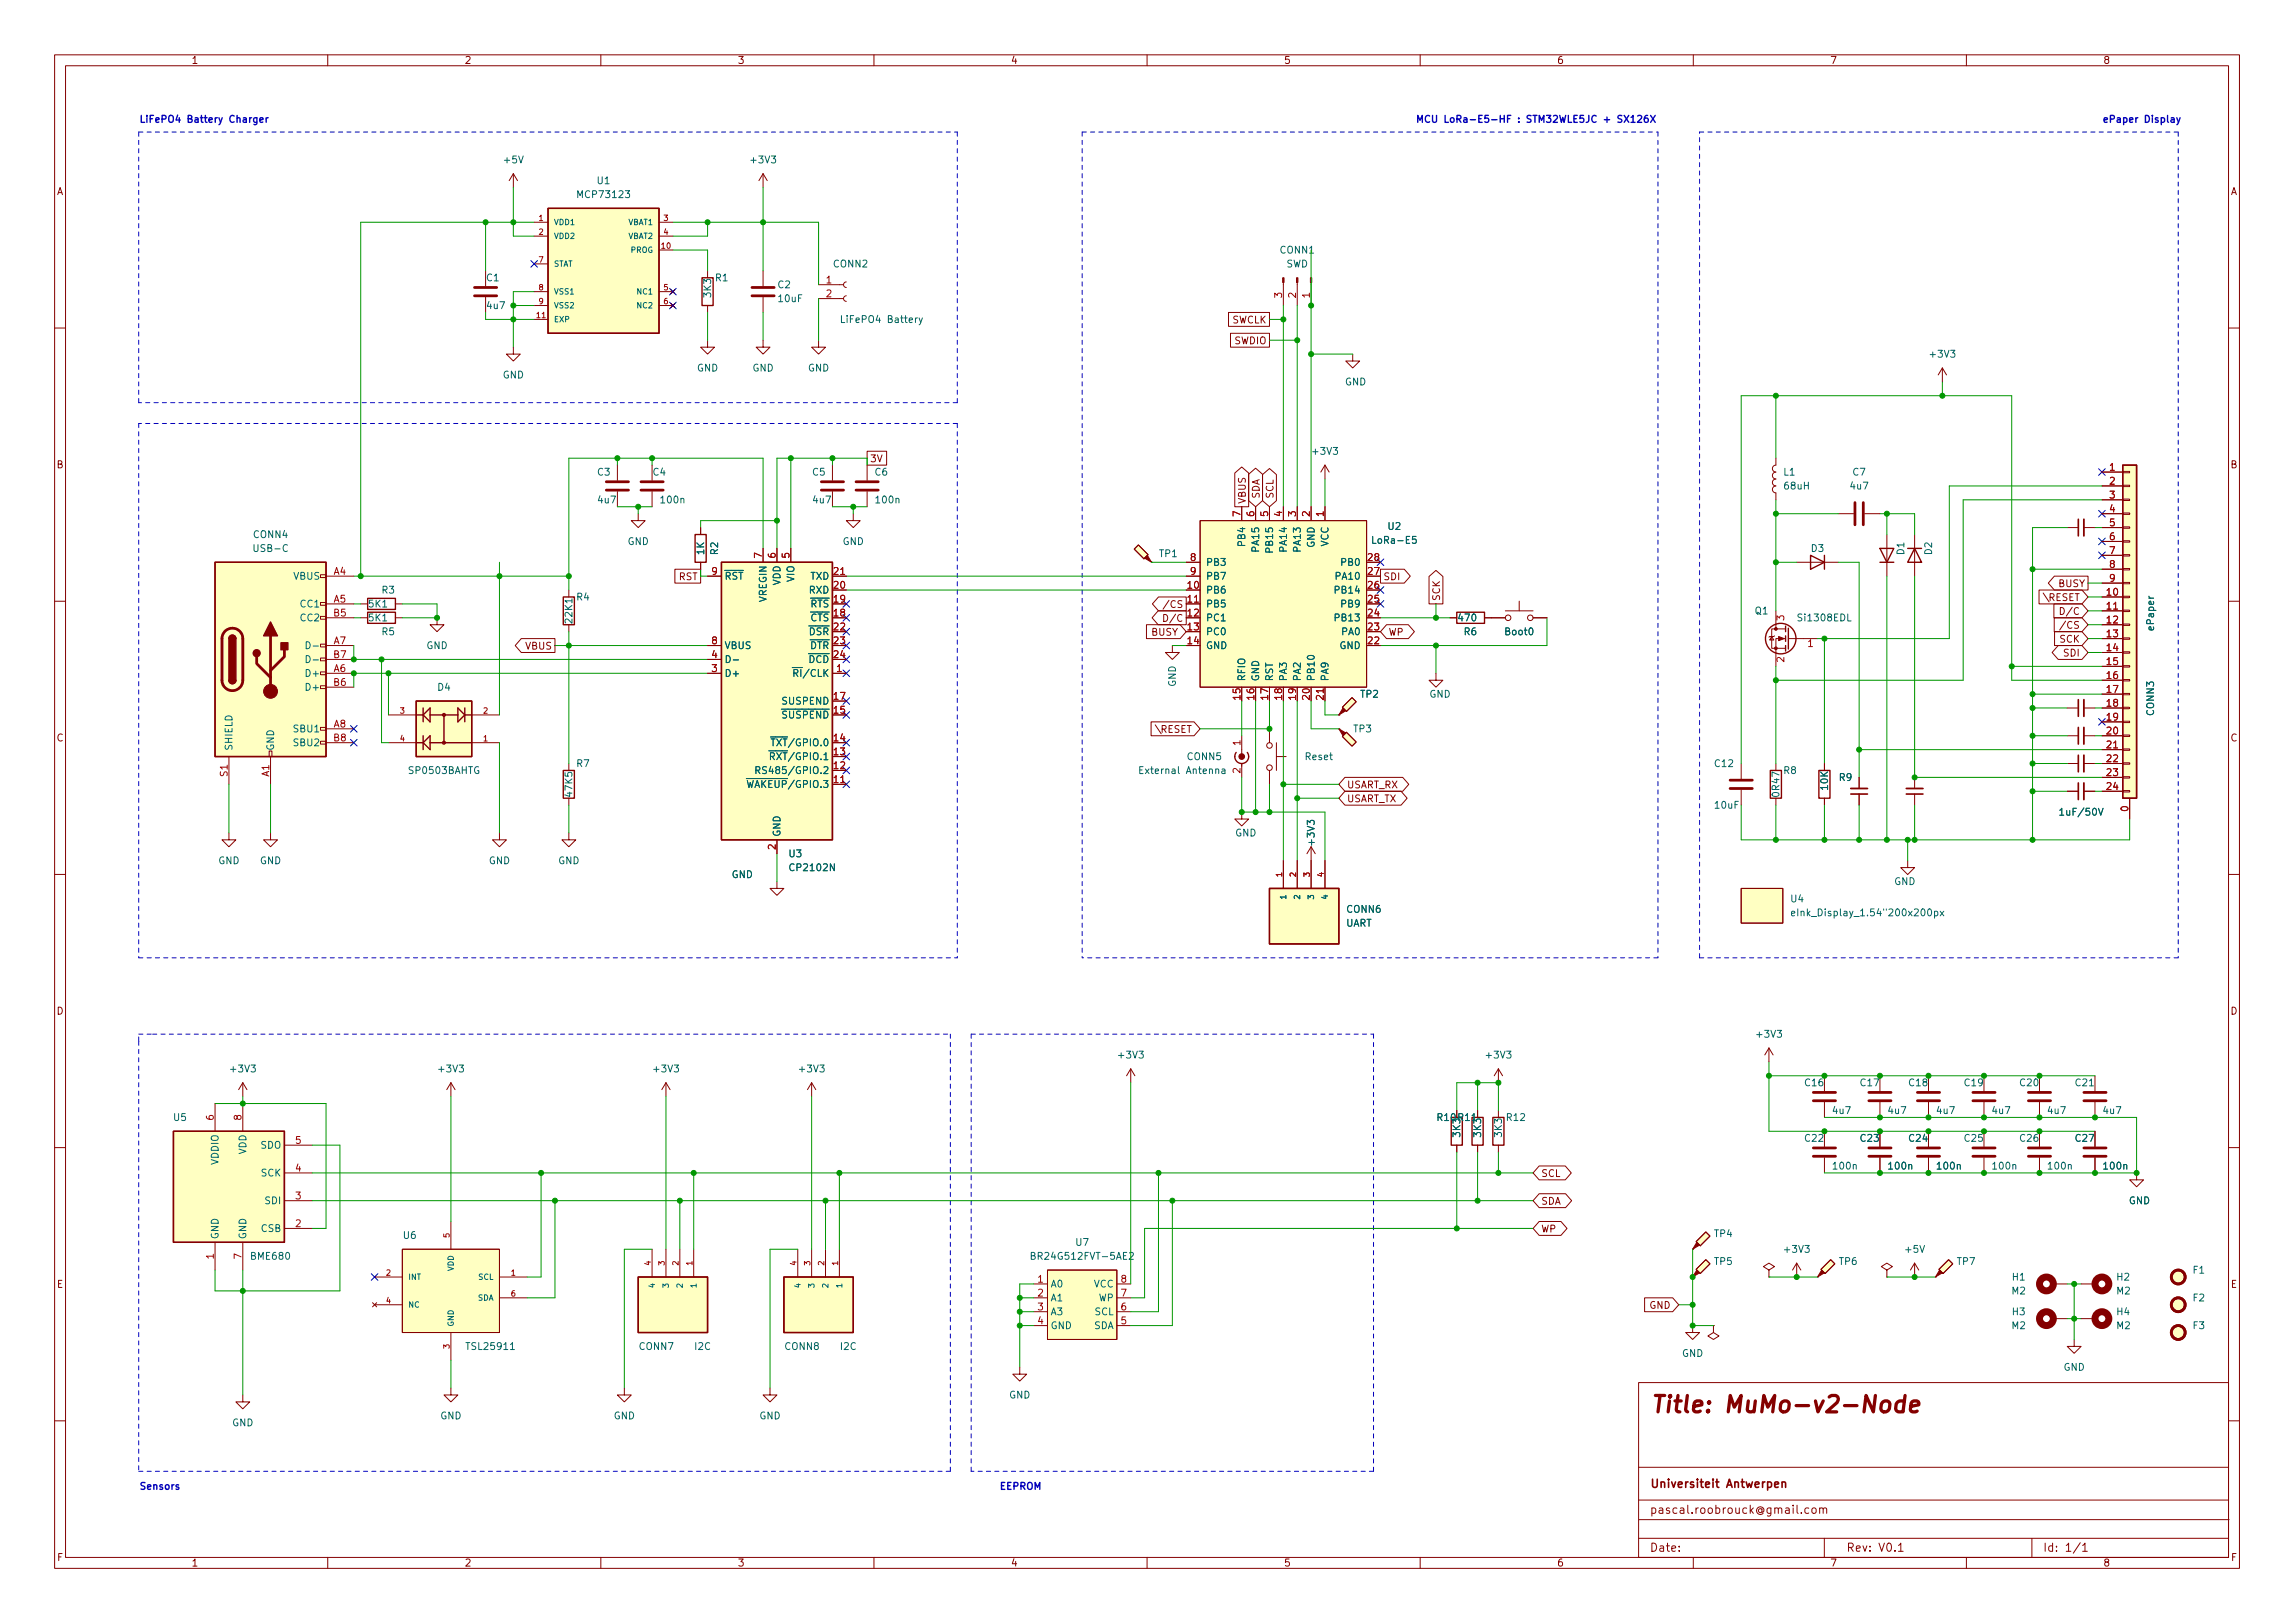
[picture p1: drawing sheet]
<svg xmlns="http://www.w3.org/2000/svg" width="420mm" height="297mm" viewBox="0 0 420 297" stroke-linecap="round" stroke-linejoin="round" font-family="sans-serif">
<defs><g id="words">
<text font-size="4.2" fill="#840000" x="302" y="258.5">Title: MuMo-v2-Node</text>
<g font-size="2.1" fill="#840000">
<text x="302" y="272.3">Universiteit Antwerpen</text>
<text x="302" y="277">pascal.roobrouck@gmail.com</text>
<text x="302" y="284">Date:</text>
<text x="338" y="284">Rev: V0.1</text>
<text x="374" y="284">Id: 1/1</text>
</g>
<g font-size="1.8" fill="#840000">
<text x="35" y="11.7">1</text>
<text x="85" y="11.7">2</text>
<text x="135" y="11.7">3</text>
<text x="185" y="11.7">4</text>
<text x="235" y="11.7">5</text>
<text x="285" y="11.7">6</text>
<text x="335" y="11.7">7</text>
<text x="385" y="11.7">8</text>
<text x="10.3" y="35.7">A</text>
<text x="408.3" y="35.7">A</text>
<text x="225.4" y="59.2">SWCLK</text>
<text x="225.9" y="63">SWDIO</text>
<text x="10.3" y="85.7">B</text>
<text x="408.3" y="85.7">B</text>
<text x="228.1" y="92.3" transform="rotate(-90 228.1 92.3)">VBUS</text>
<text x="230.6" y="91.3" transform="rotate(-90 230.6 91.3)">SDA</text>
<text x="233.1" y="91.3" transform="rotate(-90 233.1 91.3)">SCL</text>
<text x="124.3" y="106.2">RST</text>
<text x="253.2" y="106.2">SDI</text>
<text x="376.9" y="107.4">BUSY</text>
<text x="213.6" y="113.8">D/C</text>
<text x="213.7" y="111.3">/CS</text>
<text x="263.6" y="110.1" transform="rotate(-90 263.6 110.1)">SCK</text>
<text x="374.5" y="110">\RESET</text>
<text x="377.8" y="112.5">D/C</text>
<text x="96.2" y="118.9">VBUS</text>
<text x="210.8" y="116.3">BUSY</text>
<text x="254.2" y="116.3">WP</text>
<text x="377.1" y="117.6">SCK</text>
<text x="377.9" y="115.1">/CS</text>
<text x="377.9" y="120.1">SDI</text>
<text x="10.3" y="135.7">C</text>
<text x="211.9" y="134.1">\RESET</text>
<text x="408.3" y="135.7">C</text>
<text x="246.5" y="146.8">USART_TX</text>
<text x="246.5" y="144.3">USART_RX</text>
<text x="10.3" y="185.7">D</text>
<text x="408.3" y="185.7">D</text>
<text x="282.1" y="215.4">SCL</text>
<text x="282.1" y="220.5">SDA</text>
<text x="282.1" y="225.6">WP</text>
<text x="10.4" y="235.7">E</text>
<text x="302" y="239.5">GND</text>
<text x="408.4" y="235.7">E</text>
<text x="10.4" y="285.7">F</text>
<text x="35" y="286.7">1</text>
<text x="85" y="286.7">2</text>
<text x="135" y="286.7">3</text>
<text x="185" y="286.7">4</text>
<text x="235" y="286.7">5</text>
<text x="285" y="286.7">6</text>
<text x="335" y="286.7">7</text>
<text x="385" y="286.7">8</text>
<text x="408.4" y="285.7">F</text>
</g>
<g font-size="1.8" fill="#0000c2">
<text x="25.4" y="22.5">LiFePO4 Battery Charger</text>
<text x="259.1" y="22.5">MCU LoRa-E5-HF : STM32WLE5JC + SX126X</text>
<text x="384.8" y="22.5">ePaper Display</text>
<text x="25.4" y="272.6">Sensors</text>
<text x="182.9" y="272.6">EEPROM</text>
</g>
<g font-size="1.8" fill="#006464">
<text x="92.4" y="29.9">+5V</text>
<text x="137.6" y="29.9">+3V3</text>
<text x="109.4" y="33.7">U1</text>
<text x="106.1" y="36.2">MCP73123</text>
<text x="234.4" y="46.4">CONN1</text>
<text x="89.1" y="51.5">C1</text>
<text x="131" y="51.5">R1</text>
<text x="142.4" y="52.7">C2</text>
<text x="152.6" y="48.9">CONN2</text>
<text x="235.4" y="48.9">SWD</text>
<text x="89.2" y="56.6">4u7</text>
<text x="130.2" y="54.3" transform="rotate(-90 130.2 54.3)">3K3</text>
<text x="142.6" y="55.3">10uF</text>
<text x="154.5" y="59.1">LiFePO4 Battery</text>
<text x="353.5" y="65.4">+3V3</text>
<text x="92" y="69.3">GND</text>
<text x="127.6" y="68">GND</text>
<text x="137.7" y="68">GND</text>
<text x="147.9" y="68">GND</text>
<text x="246.2" y="70.5">GND</text>
<text x="240.5" y="83.2">+3V3</text>
<text x="109.4" y="87">C3</text>
<text x="119.6" y="87">C4</text>
<text x="148.8" y="87">C5</text>
<text x="160.2" y="87">C6</text>
<text x="326.6" y="87">L1</text>
<text x="326.8" y="89.6">68uH</text>
<text x="338.8" y="89.6">4u7</text>
<text x="339.2" y="87">C7</text>
<text x="109.6" y="92.1">4u7</text>
<text x="121.1" y="92.1">100n</text>
<text x="148.9" y="92.1">4u7</text>
<text x="160.5" y="92.1">100n</text>
<text x="46.4" y="98.5">CONN4</text>
<text x="46.7" y="101">USB-C</text>
<text x="114.9" y="99.7">GND</text>
<text x="128.9" y="101.5" transform="rotate(-90 128.9 101.5)">1K</text>
<text x="131.4" y="101.5" transform="rotate(-90 131.4 101.5)">R2</text>
<text x="154.2" y="99.7">GND</text>
<text x="212.3" y="102">TP1</text>
<text x="228" y="99.7" transform="rotate(-90 228 99.7)">PB4</text>
<text x="230.5" y="100.7" transform="rotate(-90 230.5 100.7)">PA15</text>
<text x="233" y="100.7" transform="rotate(-90 233 100.7)">PB15</text>
<text x="235.6" y="100.7" transform="rotate(-90 235.6 100.7)">PA14</text>
<text x="238.1" y="100.7" transform="rotate(-90 238.1 100.7)">PA13</text>
<text x="240.7" y="100.2" transform="rotate(-90 240.7 100.2)">GND</text>
<text x="243.2" y="100" transform="rotate(-90 243.2 100)">VCC</text>
<text x="251.7" y="99.5">LoRa-E5</text>
<text x="254.1" y="97">U2</text>
<text x="331.6" y="101">D3</text>
<text x="348.6" y="101.5" transform="rotate(-90 348.6 101.5)">D1</text>
<text x="353.7" y="101.5" transform="rotate(-90 353.7 101.5)">D2</text>
<text x="53.8" y="106.1">VBUS</text>
<text x="132.6" y="106.1">~{RST}</text>
<text x="142.9" y="107.1" transform="rotate(-90 142.9 107.1)">VDD</text>
<text x="145.4" y="106.5" transform="rotate(-90 145.4 106.5)">VIO</text>
<text x="148.4" y="106.1">TXD</text>
<text x="220.7" y="103.5">PB3</text>
<text x="220.7" y="106.1">PB7</text>
<text x="244.8" y="106.1">PA10</text>
<text x="245.7" y="103.5">PB0</text>
<text x="55.1" y="111.2">CC1</text>
<text x="55.1" y="113.7">CC2</text>
<text x="67.6" y="111.2">5K1</text>
<text x="67.6" y="113.7">5K1</text>
<text x="69.9" y="108.6">R3</text>
<text x="104.8" y="113.9" transform="rotate(-90 104.8 113.9)">22K1</text>
<text x="105.6" y="109.9">R4</text>
<text x="140.3" y="110.2" transform="rotate(-90 140.3 110.2)">VREGIN</text>
<text x="147" y="113.7">~{CTS}</text>
<text x="147" y="111.2">~{RTS}</text>
<text x="148.2" y="108.6">RXD</text>
<text x="220.7" y="108.6">PB6</text>
<text x="220.7" y="111.2">PB5</text>
<text x="220.7" y="113.7">PC1</text>
<text x="243.4" y="113.7">PB13~{}</text>
<text x="244.8" y="108.6">PB14</text>
<text x="245.7" y="111.2">PB9</text>
<text x="267.1" y="113.7">470</text>
<text x="321.3" y="112.4">Q1</text>
<text x="329.4" y="113.7">Si1308EDL</text>
<text x="69.9" y="116.2">R5</text>
<text x="78" y="118.8">GND</text>
<text x="132.6" y="118.8">VBUS</text>
<text x="146.8" y="116.2">~{DSR}</text>
<text x="146.9" y="118.8">~{DTR}</text>
<text x="220.7" y="116.2">PC0</text>
<text x="220.7" y="118.8">GND</text>
<text x="245.2" y="118.8">GND</text>
<text x="245.7" y="116.2">PA0</text>
<text x="268.1" y="116.2">R6</text>
<text x="275.6" y="116.2">Boot0</text>
<text x="394.3" y="115.2" transform="rotate(-90 394.3 115.2)">ePaper</text>
<text x="56.4" y="123.9">D+</text>
<text x="132.6" y="123.9">D+</text>
<text x="132.6" y="121.3">D-</text>
<text x="144.6" y="123.9">~{RI}/CLK</text>
<text x="146.7" y="121.3">~{DCD}</text>
<text x="215.3" y="125.7" transform="rotate(-90 215.3 125.7)">GND</text>
<text x="228" y="124.8" transform="rotate(-90 228 124.8)">RFIO</text>
<text x="230.5" y="124.8" transform="rotate(-90 230.5 124.8)">GND</text>
<text x="233" y="124.8" transform="rotate(-90 233 124.8)">RST</text>
<text x="235.6" y="124.8" transform="rotate(-90 235.6 124.8)">PA3</text>
<text x="238.1" y="124.8" transform="rotate(-90 238.1 124.8)">PA2</text>
<text x="240.7" y="124.8" transform="rotate(-90 240.7 124.8)">PB10</text>
<text x="243.2" y="124.8" transform="rotate(-90 243.2 124.8)">PA9</text>
<text x="56.4" y="126.4">D+</text>
<text x="80.1" y="126.4">D4</text>
<text x="142" y="131.5">~{SUSPEND}</text>
<text x="143.3" y="128.9">SUSPEND</text>
<text x="249.1" y="127.7">TP2</text>
<text x="261.7" y="127.7">GND</text>
<text x="394.3" y="130.9" transform="rotate(-90 394.3 130.9)">CONN3</text>
<text x="42.5" y="137.5" transform="rotate(-90 42.5 137.5)">SHIELD</text>
<text x="50.2" y="137.5" transform="rotate(-90 50.2 137.5)">GND</text>
<text x="54" y="134">SBU1</text>
<text x="54" y="136.6">SBU2</text>
<text x="140.8" y="136.6">~{TXT}/GPIO.0</text>
<text x="247.8" y="134">TP3</text>
<text x="75" y="141.6">SP0503BAHTG</text>
<text x="105.6" y="140.4">R7</text>
<text x="140.1" y="141.6">RS485/GPIO.2</text>
<text x="140.6" y="139.1">~{RXT}/GPIO.1</text>
<text x="209.2" y="141.6">External Antenna</text>
<text x="217.4" y="139.1">CONN5</text>
<text x="239" y="139.1">Reset</text>
<text x="314" y="140.4">C12</text>
<text x="326.6" y="141.6">R8</text>
<text x="336.7" y="142.9">R9</text>
<text x="104.8" y="145.7" transform="rotate(-90 104.8 145.7)">47K5</text>
<text x="136.3" y="144.2">~{WAKEUP}/GPIO.3</text>
<text x="314" y="148">10uF</text>
<text x="325.8" y="145.7" transform="rotate(-90 325.8 145.7)">0R47</text>
<text x="334.6" y="144.5" transform="rotate(-90 334.6 144.5)">10K</text>
<text x="377.6" y="149.3">1uF/50V</text>
<text x="142.9" y="153.2" transform="rotate(-90 142.9 153.2)">GND</text>
<text x="226.1" y="153.1">GND</text>
<text x="240.7" y="154.5" transform="rotate(-90 240.7 154.5)">+3V3</text>
<text x="39.9" y="158.2">GND</text>
<text x="47.6" y="158.2">GND</text>
<text x="89.5" y="158.2">GND</text>
<text x="102.2" y="158.2">GND</text>
<text x="133.9" y="160.7">GND</text>
<text x="144.5" y="156.9">U3</text>
<text x="144.9" y="159.4">CP2102N</text>
<text x="346.8" y="162">GND</text>
<text x="246.6" y="167">CONN6</text>
<text x="327.9" y="165.1">U4</text>
<text x="329.4" y="167.7">eInk_Display_1.54&quot;200x200px</text>
<text x="246.3" y="169.6">UART</text>
<text x="321.8" y="189.9">+3V3</text>
<text x="42.4" y="196.3">+3V3</text>
<text x="80.5" y="196.3">+3V3</text>
<text x="119.8" y="196.3">+3V3</text>
<text x="146.5" y="196.3">+3V3</text>
<text x="204.9" y="193.7">+3V3</text>
<text x="272.2" y="193.7">+3V3</text>
<text x="330.5" y="198.8">C16</text>
<text x="335.6" y="203.9">4u7</text>
<text x="340.7" y="198.8">C17</text>
<text x="345.8" y="203.9">4u7</text>
<text x="349.6" y="198.8">C18</text>
<text x="354.7" y="203.9">4u7</text>
<text x="359.7" y="198.8">C19</text>
<text x="364.8" y="203.9">4u7</text>
<text x="369.9" y="198.8">C20</text>
<text x="375" y="203.9">4u7</text>
<text x="380" y="198.8">C21</text>
<text x="385.2" y="203.9">4u7</text>
<text x="31.8" y="205.1">U5</text>
<text x="263.2" y="205.1">R10 R11</text>
<text x="267.3" y="208" transform="rotate(-90 267.3 208)">3K3</text>
<text x="271.1" y="208" transform="rotate(-90 271.1 208)">3K3</text>
<text x="275" y="208" transform="rotate(-90 275 208)">3K3</text>
<text x="275.9" y="205.1">R12</text>
<text x="330.5" y="209">C22</text>
<text x="340.7" y="209">C23</text>
<text x="349.6" y="209">C24</text>
<text x="359.7" y="209">C25</text>
<text x="369.9" y="209">C26</text>
<text x="380" y="209">C27</text>
<text x="40" y="213.2" transform="rotate(-90 40 213.2)">VDDIO</text>
<text x="45.1" y="211.3" transform="rotate(-90 45.1 211.3)">VDD</text>
<text x="47.7" y="210.2">SDO</text>
<text x="47.8" y="215.3">SCK</text>
<text x="335.7" y="214">100n</text>
<text x="345.9" y="214">100n</text>
<text x="354.8" y="214">100n</text>
<text x="364.9" y="214">100n</text>
<text x="375.1" y="214">100n</text>
<text x="385.3" y="214">100n</text>
<text x="48.6" y="220.4">SDI</text>
<text x="389.7" y="220.4">GND</text>
<text x="40" y="226.9" transform="rotate(-90 40 226.9)">GND</text>
<text x="45.1" y="226.9" transform="rotate(-90 45.1 226.9)">GND</text>
<text x="47.8" y="225.5">CSB</text>
<text x="73.9" y="226.7">U6</text>
<text x="313.9" y="226.4">TP4</text>
<text x="46.1" y="230.5">BME680</text>
<text x="189.5" y="230.5">BR24G512FVT-5AE2</text>
<text x="197" y="228">U7</text>
<text x="313.9" y="231.5">TP5</text>
<text x="326.8" y="229.3">+3V3</text>
<text x="336.7" y="231.5">TP6</text>
<text x="348.9" y="229.3">+5V</text>
<text x="358.3" y="231.5">TP7</text>
<text x="401.5" y="233.1">F1</text>
<text x="192.3" y="235.6">A0</text>
<text x="192.3" y="238.2">A1</text>
<text x="200.2" y="235.6">VCC</text>
<text x="201.1" y="238.2">WP</text>
<text x="368.3" y="236.9">M2</text>
<text x="368.4" y="234.4">H1</text>
<text x="387.5" y="236.9">M2</text>
<text x="387.6" y="234.4">H2</text>
<text x="401.5" y="238.2">F2</text>
<text x="192.3" y="240.7">A3</text>
<text x="192.3" y="243.2">GND</text>
<text x="200.2" y="243.2">SDA</text>
<text x="200.4" y="240.7">SCL</text>
<text x="368.3" y="243.2">M2</text>
<text x="368.4" y="240.7">H3</text>
<text x="387.5" y="243.2">M2</text>
<text x="387.6" y="240.7">H4</text>
<text x="401.5" y="243.2">F3</text>
<text x="85.7" y="247.1">TSL25911</text>
<text x="117.1" y="247.1">CONN7</text>
<text x="127.2" y="247.1">I2C</text>
<text x="143.7" y="247.1">CONN8</text>
<text x="153.9" y="247.1">I2C</text>
<text x="307.9" y="248.3">GND</text>
<text x="377.8" y="250.9">GND</text>
<text x="184.7" y="255.9">GND</text>
<text x="42.5" y="261">GND</text>
<text x="80.6" y="259.8">GND</text>
<text x="112.3" y="259.8">GND</text>
<text x="139" y="259.8">GND</text>
</g>
<g font-size="1.8" fill="#a90000">
<text x="151.3" y="51.9">1</text>
<text x="151.3" y="54.4">2</text>
<text x="234.7" y="54.5" transform="rotate(-90 234.7 54.5)">3</text>
<text x="237.2" y="54.5" transform="rotate(-90 237.2 54.5)">2</text>
<text x="239.8" y="54.5" transform="rotate(-90 239.8 54.5)">1</text>
<text x="386.2" y="86.1">1</text>
<text x="386.2" y="88.7">2</text>
<text x="227.1" y="94.5" transform="rotate(-90 227.1 94.5)">7</text>
<text x="229.6" y="94.5" transform="rotate(-90 229.6 94.5)">6</text>
<text x="232.2" y="94.5" transform="rotate(-90 232.2 94.5)">5</text>
<text x="234.7" y="94.5" transform="rotate(-90 234.7 94.5)">4</text>
<text x="237.2" y="94.5" transform="rotate(-90 237.2 94.5)">3</text>
<text x="239.8" y="94.5" transform="rotate(-90 239.8 94.5)">2</text>
<text x="242.3" y="94.5" transform="rotate(-90 242.3 94.5)">1</text>
<text x="386.2" y="91.2">3</text>
<text x="386.2" y="93.8">4</text>
<text x="386.2" y="96.3">5</text>
<text x="386.2" y="98.8">6</text>
<text x="386.2" y="101.4">7</text>
<text x="61.1" y="105.2">A4</text>
<text x="130.3" y="105.2">9</text>
<text x="139.4" y="102.1" transform="rotate(-90 139.4 102.1)">7</text>
<text x="142" y="102.1" transform="rotate(-90 142 102.1)">6</text>
<text x="144.5" y="102.1" transform="rotate(-90 144.5 102.1)">5</text>
<text x="152.7" y="107.7">20</text>
<text x="152.7" y="105.2">21</text>
<text x="217.5" y="107.7">10</text>
<text x="217.9" y="102.7">8</text>
<text x="217.9" y="105.2">9</text>
<text x="250.5" y="107.7">26</text>
<text x="250.5" y="105.2">27</text>
<text x="250.5" y="102.7">28</text>
<text x="386.2" y="103.9">8</text>
<text x="386.2" y="106.5">9</text>
<text x="61.1" y="110.3">A5</text>
<text x="61.1" y="112.8">B5</text>
<text x="152.7" y="112.8">18</text>
<text x="152.7" y="110.3">19</text>
<text x="217.5" y="110.3">11</text>
<text x="217.5" y="112.8">12</text>
<text x="250.5" y="112.8">24</text>
<text x="250.5" y="110.3">25</text>
<text x="326.6" y="113.6" transform="rotate(-90 326.6 113.6)">3</text>
<text x="385.7" y="109">10</text>
<text x="385.7" y="111.5">11</text>
<text x="61.1" y="117.9">A7</text>
<text x="130.3" y="117.9">8</text>
<text x="152.7" y="115.4">22</text>
<text x="152.7" y="117.9">23</text>
<text x="217.5" y="115.4">13</text>
<text x="217.5" y="117.9">14</text>
<text x="250.5" y="117.9">22</text>
<text x="250.5" y="115.4">23</text>
<text x="331" y="118.4">1</text>
<text x="385.7" y="114.1">12</text>
<text x="385.7" y="116.6">13</text>
<text x="385.7" y="119.2">14</text>
<text x="61.1" y="123">A6</text>
<text x="61.1" y="125.5">B6</text>
<text x="61.1" y="120.4">B7</text>
<text x="130.3" y="123">3</text>
<text x="130.3" y="120.4">4</text>
<text x="152.7" y="120.4">24</text>
<text x="153.2" y="123">1</text>
<text x="326.6" y="121.2" transform="rotate(-90 326.6 121.2)">2</text>
<text x="385.7" y="121.7">15</text>
<text x="385.7" y="124.2">16</text>
<text x="152.7" y="130.6">15</text>
<text x="152.7" y="128.1">17</text>
<text x="227.1" y="128" transform="rotate(-90 227.1 128)">15</text>
<text x="229.6" y="128" transform="rotate(-90 229.6 128)">16</text>
<text x="232.2" y="128" transform="rotate(-90 232.2 128)">17</text>
<text x="234.7" y="128" transform="rotate(-90 234.7 128)">18</text>
<text x="237.2" y="128" transform="rotate(-90 237.2 128)">19</text>
<text x="239.8" y="128" transform="rotate(-90 239.8 128)">20</text>
<text x="242.3" y="128" transform="rotate(-90 242.3 128)">21</text>
<text x="385.7" y="126.8">17</text>
<text x="385.7" y="129.3">18</text>
<text x="385.7" y="131.9">19</text>
<text x="61.1" y="133.1">A8</text>
<text x="61.1" y="135.7">B8</text>
<text x="152.7" y="135.7">14</text>
<text x="227.1" y="136.4" transform="rotate(-90 227.1 136.4)">1</text>
<text x="385.7" y="134.4">20</text>
<text x="385.7" y="136.9">21</text>
<text x="41.7" y="142.1" transform="rotate(-90 41.7 142.1)">S1</text>
<text x="49.3" y="142.1" transform="rotate(-90 49.3 142.1)">A1</text>
<text x="152.7" y="143.3">11</text>
<text x="152.7" y="140.8">12</text>
<text x="152.7" y="138.2">13</text>
<text x="227.1" y="141.5" transform="rotate(-90 227.1 141.5)">2</text>
<text x="385.7" y="139.5">22</text>
<text x="385.7" y="142">23</text>
<text x="385.7" y="144.6">24</text>
<text x="389.6" y="148.5" transform="rotate(-90 389.6 148.5)">0</text>
<text x="142" y="155.5" transform="rotate(-90 142 155.5)">2</text>
<text x="39.1" y="205" transform="rotate(-90 39.1 205)">6</text>
<text x="44.2" y="205" transform="rotate(-90 44.2 205)">8</text>
<text x="54.1" y="209.3">5</text>
<text x="54.1" y="214.4">4</text>
<text x="54.1" y="219.5">3</text>
<text x="54.1" y="224.6">2</text>
<text x="39.1" y="230.4" transform="rotate(-90 39.1 230.4)">1</text>
<text x="44.2" y="230.4" transform="rotate(-90 44.2 230.4)">7</text>
<text x="190" y="234.7">1</text>
<text x="190" y="237.3">2</text>
<text x="190" y="239.8">3</text>
<text x="205.2" y="239.8">6</text>
<text x="205.2" y="237.3">7</text>
<text x="205.2" y="234.7">8</text>
<text x="190" y="242.4">4</text>
<text x="205.2" y="242.4">5</text>
</g>
<text font-size="1.8" fill="#009600" x="159.2" y="84.6">3V</text>
<g font-size="1.4" fill="#a90000">
<text x="98.7" y="40.4">1</text>
<text x="121.5" y="40.4">3</text>
<text x="98.7" y="43">2</text>
<text x="121.1" y="45.5">10</text>
<text x="121.5" y="43">4</text>
<text x="98.7" y="48">7</text>
<text x="98.7" y="53.1">8</text>
<text x="121.5" y="53.1">5</text>
<text x="98.3" y="58.2">11</text>
<text x="98.7" y="55.7">9</text>
<text x="121.5" y="55.7">6</text>
<text x="73.3" y="130.6">3</text>
<text x="88.5" y="130.6">2</text>
<text x="73.3" y="135.7">4</text>
<text x="88.5" y="135.7">1</text>
<text x="234.7" y="160.5" transform="rotate(-90 234.7 160.5)">1</text>
<text x="237.2" y="160.5" transform="rotate(-90 237.2 160.5)">2</text>
<text x="239.8" y="160.5" transform="rotate(-90 239.8 160.5)">3</text>
<text x="242.3" y="160.5" transform="rotate(-90 242.3 160.5)">4</text>
<text x="82.3" y="226.5" transform="rotate(-90 82.3 226.5)">5</text>
<text x="70.7" y="233.5">2</text>
<text x="93.6" y="233.5">1</text>
<text x="119.1" y="231.6" transform="rotate(-90 119.1 231.6)">4</text>
<text x="121.7" y="231.6" transform="rotate(-90 121.7 231.6)">3</text>
<text x="124.2" y="231.6" transform="rotate(-90 124.2 231.6)">2</text>
<text x="126.7" y="231.6" transform="rotate(-90 126.7 231.6)">1</text>
<text x="145.8" y="231.6" transform="rotate(-90 145.8 231.6)">4</text>
<text x="148.3" y="231.6" transform="rotate(-90 148.3 231.6)">3</text>
<text x="150.9" y="231.6" transform="rotate(-90 150.9 231.6)">2</text>
<text x="153.4" y="231.6" transform="rotate(-90 153.4 231.6)">1</text>
<text x="70.7" y="238.5">4</text>
<text x="93.6" y="237.3">6</text>
<text x="82.3" y="246.8" transform="rotate(-90 82.3 246.8)">3</text>
</g>
<g font-size="1.4" fill="#006464">
<text x="101.3" y="41.2">VDD1</text>
<text x="115" y="41.2">VBAT1</text>
<text x="101.3" y="43.7">VDD2</text>
<text x="115" y="43.7">VBAT2</text>
<text x="115.5" y="46.3">PROG</text>
<text x="101.3" y="48.8">STAT</text>
<text x="101.3" y="53.9">VSS1</text>
<text x="116.8" y="53.9">NC1</text>
<text x="101.3" y="59">EXP</text>
<text x="101.3" y="56.4">VSS2</text>
<text x="116.8" y="56.4">NC2</text>
<text x="235.5" y="164.4" transform="rotate(-90 235.5 164.4)">1</text>
<text x="238" y="164.4" transform="rotate(-90 238 164.4)">2</text>
<text x="240.5" y="164.4" transform="rotate(-90 240.5 164.4)">3</text>
<text x="243.1" y="164.4" transform="rotate(-90 243.1 164.4)">4</text>
<text x="83.1" y="232.6" transform="rotate(-90 83.1 232.6)">VDD</text>
<text x="74.7" y="234.2">INT</text>
<text x="74.7" y="239.3">NC</text>
<text x="87.4" y="238">SDA</text>
<text x="87.6" y="234.2">SCL</text>
<text x="119.9" y="235.5" transform="rotate(-90 119.9 235.5)">4</text>
<text x="122.4" y="235.5" transform="rotate(-90 122.4 235.5)">3</text>
<text x="125" y="235.5" transform="rotate(-90 125 235.5)">2</text>
<text x="127.5" y="235.5" transform="rotate(-90 127.5 235.5)">1</text>
<text x="146.6" y="235.5" transform="rotate(-90 146.6 235.5)">4</text>
<text x="149.1" y="235.5" transform="rotate(-90 149.1 235.5)">3</text>
<text x="151.6" y="235.5" transform="rotate(-90 151.6 235.5)">2</text>
<text x="154.2" y="235.5" transform="rotate(-90 154.2 235.5)">1</text>
<text x="83.1" y="242.9" transform="rotate(-90 83.1 242.9)">GND</text>
</g>
</g></defs>
<g fill="none" stroke="#840000" stroke-width=".18">
<path d="M10 10h400v277h-400zM12 12h396v273h-396zM60 10v2M110 10v2M160 10v2M210 10v2M260 10v2M310 10v2M360 10v2M94 31.8l-.8 1.3M94 31.8v2.5M94 31.8l.7 1.3"/>
<path d="M139.7 31.8v2.5M139.7 31.8l-.8 1.3M139.7 31.8l.8 1.3M88.9 49.6v2.8M88.9 54.4v2.8M97.8 40.7h2.5M97.8 58.5h2.5M97.8 43.2h2.5M97.8 53.4h2.5M97.8 55.9h2.5M97.8 48.3h2.5M120.6 40.7h2.6"/>
<path d="M120.6 45.8h2.6M120.6 43.2h2.6M120.6 53.4h2.6M120.6 55.9h2.6M122.8 53l.8 .8M122.8 55.5l.8 .8M123.6 53l-.8 .8M123.6 55.5l-.8 .8M129.5 49.6v1.2M129.5 55.9v1.3M139.7 49.6v2.8M139.7 54.4v2.8"/>
<path d="M149.9 54.6h4.5M149.9 52.1h4.5M154.9 54.1l-.3 .2-.2 .3 .2 .4 .3 .2M154.9 51.6l-.3 .1-.2 .4 .2 .4 .3 .1M224.9 57.2h7.5v2.5h-7.5zM234.9 51.7v4.2M237.5 51.7v4.2M240 51.7v4.2M10 60h2M94 63.5v1.3h1.2l-1.2 1.3-1.3-1.3h1.3M129.5 62.3v1.2h1.3l-1.3 1.3-1.2-1.3h1.2M139.7 62.3v1.2h1.3l-1.3 1.3-1.3-1.3h1.3"/>
<path d="M149.9 62.3v1.2h1.2l-1.2 1.3-1.3-1.3h1.3M225.3 61h7.1v2.5h-7.1zM247.6 64.8v1.3h1.3l-1.3 1.2-1.2-1.2h1.2M355.6 67.3l-.8 1.3M355.6 67.3v2.6M355.6 67.3l.8 1.3M408 60h2M113 85.1v2.8M113 90v2.7M116.8 94v1.3h1.3l-1.3 1.3-1.2-1.3h1.2M119.4 85.1v2.8M119.4 90v2.7"/>
<path d="M128.3 96.6v1.2M152.4 85.1v2.8M152.4 90v2.7M156.2 94v1.3h1.3l-1.3 1.3-1.3-1.3h1.3M158.7 82.6h3.6v2.5h-3.6zM158.7 85.1v2.8M158.7 90v2.7M208.4 99.7l1.8 1.8-.8 .8-1.8-1.8zM219.7 95.3h30.5v30.5h-30.5zM226.1 86.6l1.2-1.1 1.3 1.1v6.1h-2.5zM227.3 92.7v2.6M228.6 86.8l1.3-1.1 1.2 1.1v4.8l-1.2 1.1-1.3-1.1z"/>
<path d="M229.9 92.7v2.6M231.1 86.9l1.3-1.2 1.3 1.2v4.7l-1.3 1.1-1.3-1.1zM232.4 92.7v2.6M234.9 92.7v2.6M237.5 92.7v2.6M240 92.7v2.6M242.6 85.1v2.6M242.6 92.7v2.6M242.6 85.1l-.8 1.3M242.6 85.1l.7 1.3M325.1 83.9v1.2a.63 .63 0 0 0-.6 .7 .63 .63 0 0 0 .6 .6 .63 .63 0 0 0-.6 .6 .63 .63 0 0 0 .6 .7 .63 .63 0 0 0-.6 .6 .63 .63 0 0 0 .6 .6 .63 .63 0 0 0-.6 .7 .63 .63 0 0 0 .6 .6v1.3M336.5 94h2.8"/>
<path d="M341.4 94h2.8M345.4 97.8v7.6M350.5 97.8v7.6M378.5 96.6h2M381.5 96.6h2M384.8 94h3.8M384.8 96.6h3.8M384.8 86.4h3.8M384.8 88.9h3.8M384.8 91.5h3.8M384.8 99.1h3.8M388.6 99h1.3v.2h-1.3z"/>
<path d="M388.6 96.4h1.3v.3h-1.3zM388.6 93.9h1.3v.2h-1.3zM388.6 91.3h1.3v.3h-1.3zM388.6 88.8h1.3v.3h-1.3zM388.6 86.3h1.3v.2h-1.3zM10 110h2M58.7 117.9h1v.5h-1zM58.7 112.8h1v.5h-1zM58.7 110.3h1v.5h-1zM58.7 105.2h1v.5h-1zM59.7 110.5h5.1M59.7 113.1h5.1"/>
<path d="M59.7 105.4h5.1M59.7 118.1h5.1M66 110.5h1.3M66 113.1h1.3M72.4 110.5h1.3M72.4 113.1h1.3M80 113.1v1.2h1.3l-1.3 1.3-1.3-1.3h1.3M95.4 116.9h6.2v2.5h-6.2l-1.1-1.3zM104.1 108v1.3M104.1 114.3v1.3M123.6 104.2h4.7v2.5h-4.7zM128.3 102.9v1.3"/>
<path d="M129.5 105.4h2.6M129.5 118.1h2.6M139.7 100.4v2.5M142.2 100.4v2.5M144.8 100.4v2.5M152.4 105.4h2.5M209.9 114.3h6.2l1.1 1.3-1.1 1.3h-6.2zM210.8 102.9h.1M212 111.8h5.2v2.5h-5.2l-1.1-1.2zM212.1 109.3h5.1v2.5h-5.1l-1.1-1.3zM213 112.5a.64 .64 0 0 1 .8 .6 .64 .64 0 0 1-.8 .6zM214 109.9l-1.1 1.6"/>
<path d="M214.6 118.1v1.3h1.3l-1.3 1.3-1.2-1.3h1.2M217.2 110.5h2.5M217.2 105.4h2.5M217.2 102.9h2.5M252.7 104.2h4.4l1.1 1.2-1.1 1.3h-4.4zM253.8 114.3h4l1.1 1.3-1.1 1.3h-4l-1.1-1.3zM261.6 105.5l1.3-1.1 1.3 1.1v5h-2.6zM265.4 113.1h1.3M271.8 113.1h3.8M275.6 111.8h5.1M278.1 110v1.8M280.7 113.1h2.5"/>
<path d="M324.4 116.5l.3 .6h-.7zM324.9 116.4l-.2 .1h-.7l-.2 .1M325.1 111.8v3.3M326.9 116.9h-1.8v5.1M326.9 115.1h-2.5v3.6h2.5M327.4 116.9h5.3M328.9 102.9h7.6M373.3 108h7.9l1.1 1.3-1.1 1.2h-7.9zM376 110.5h5.2l1.1 1.3-1.1 1.3h-5.2zM376.1 113.1h5.1l1.1 1.2-1.1 1.3h-5.1zM376.1 105.4h6.2v2.6h-6.2l-1.1-1.3zM376.1 115.6h5.1l1.1 1.3-1.1 1.2h-5.1z"/>
<path d="M376.8 118.1h4.4l1.1 1.3-1.1 1.3h-4.4l-1.1-1.3zM377.2 111.2a.64 .64 0 0 1 .7 .6 .64 .64 0 0 1-.7 .7zM378.2 113.7l-1.1 1.6M384.8 111.8h3.8M384.8 109.3h3.8M384.8 114.3h3.8M384.8 116.9h3.8M384.8 119.4h3.8M384.8 101.6h3.8M384.8 104.2h3.8M384.8 106.7h3.8M388.6 119.3h1.3v.2h-1.3z"/>
<path d="M388.6 116.7h1.3v.3h-1.3zM388.6 114.2h1.3v.3h-1.3zM388.6 111.7h1.3v.2h-1.3zM388.6 109.1h1.3v.3h-1.3zM388.6 106.6h1.3v.2h-1.3zM388.6 104h1.3v.3h-1.3zM388.6 101.5h1.3v.3h-1.3zM408 110h2M41.9 138.5v5M49.3 137.5h.5v1h-.5zM49.5 138.5v5M58.7 135.7h1v.5h-1z"/>
<path d="M58.7 133.1h1v.5h-1zM58.7 125.5h1v.5h-1zM58.7 123h1v.5h-1zM58.7 120.4h1v.5h-1zM59.7 123.2h5.1M59.7 120.7h5.1M59.7 135.9h5.1M59.7 133.4h5.1M59.7 125.8h5.1M71.1 135.9h5.1M71.1 130.8h5.1M86.4 135.9h5"/>
<path d="M86.4 130.8h5M104.1 139.7v1.3M129.5 123.2h2.6M129.5 120.7h2.6M152.4 123.2h2.5M210.7 132.1h7.9l1.1 1.3-1.1 1.3h-7.9zM227.3 134.7v3.8M227.3 139.7v2.6M232.4 133.4v2.5M233.7 138.5h1.8M233.7 135.9v5.1M242.6 125.8v2.5"/>
<path d="M245.1 130.8h.1M245.1 133.4h.1M245.7 129.4l1.8-1.7 .8 .7-1.8 1.8zM245.7 134.8l.8-.8 1.8 1.8-.8 .8zM262.9 123.2v1.3h1.3l-1.3 1.3-1.3-1.3h1.3M318.8 139.7v2.8M325.1 139.7v1.3M334 139.7v1.3M378.5 134.7h2M378.5 139.7h2M378.5 129.6h2M381.5 134.7h2"/>
<path d="M381.5 139.7h2M381.5 129.6h2M384.8 134.7h3.8M384.8 139.7h3.8M384.8 129.6h3.8M384.8 122h3.8M384.8 124.5h3.8M384.8 127h3.8M384.8 132.1h3.8M384.8 137.2h3.8M388.6 139.6h1.3v.3h-1.3zM388.6 137.1h1.3v.2h-1.3z"/>
<path d="M388.6 134.5h1.3v.3h-1.3zM388.6 132h1.3v.2h-1.3zM388.6 129.4h1.3v.3h-1.3zM388.6 126.9h1.3v.3h-1.3zM388.6 124.4h1.3v.2h-1.3zM388.6 121.8h1.3v.3h-1.3zM41.9 152.4v1.3h1.3l-1.3 1.3-1.3-1.3h1.3M49.5 152.4v1.3h1.3l-1.3 1.3-1.2-1.3h1.2M91.4 152.4v1.3h1.3l-1.3 1.3-1.2-1.3h1.2M104.1 152.4v1.3h1.3l-1.3 1.3-1.2-1.3h1.2M104.1 146.1v1.3M142.2 153.7v2.5"/>
<path d="M152.4 143.5h2.5M227.3 148.6v1.3h1.3l-1.3 1.3-1.2-1.3h1.2M232.4 141v2.5M234.9 157.5v5.1M237.5 157.5v5.1M240 155l-.7 1.2M240 155v7.6M240 155l.8 1.2M242.6 157.5v5.1M246.2 144.8h10.3l1.1 1.3-1.1 1.3h-10.3l-1.1-1.3zM246.2 142.3h10.6l1.1 1.2-1.1 1.3h-10.6l-1.1-1.3zM318.8 144.6v2.8"/>
<path d="M325.1 146.1v1.3M334 146.1v1.3M340.4 142.3v2M340.4 145.3v2.1M349.2 157.5v1.3h1.3l-1.3 1.3-1.2-1.3h1.2M350.5 142.3v2M350.5 145.3v2.1M378.5 144.8h2M381.5 144.8h2M384.8 142.3h3.8M384.8 144.8h3.8M388.6 144.7h1.3v.2h-1.3z"/>
<path d="M388.6 142.1h1.3v.3h-1.3zM389.9 146.1v3.8M10 160h2M142.2 161.3v1.3h1.3l-1.3 1.3-1.2-1.3h1.2M318.8 162.6h7.6v6.3h-7.6zM408 160h2M44.4 198.2v2.5M44.4 198.2l-.7 1.2M44.4 198.2l.8 1.2M82.5 198.2l-.7 1.2M82.5 198.2v2.5M82.5 198.2l.8 1.2"/>
<path d="M121.9 198.2v2.5M121.9 198.2l-.7 1.2M121.9 198.2l.8 1.2M148.6 198.2v2.5M148.6 198.2l-.8 1.2M148.6 198.2l.8 1.2M207 195.6l-.8 1.3M207 195.6v2.6M207 195.6l.8 1.3M274.3 195.6v2.6M274.3 195.6l-.7 1.3M274.3 195.6l.8 1.3"/>
<path d="M323.8 191.8l-.7 1.3M323.8 191.8v2.5M323.8 191.8l.8 1.3M334 196.9v2.8M344.2 196.9v2.8M353.1 196.9v2.8M363.2 196.9v2.8M373.4 196.9v2.8M383.5 196.9v2.8M10 210h2M39.4 202v5M44.4 202v5"/>
<path d="M52.1 219.7h5M52.1 214.7h5M52.1 209.6h5M266.7 203.2v1.3M266.7 209.6v1.3M270.5 203.2v1.3M270.5 209.6v1.3M274.3 203.2v1.3M274.3 209.6v1.3M281.8 218.5h4.8l1.1 1.2-1.1 1.3h-4.8l-1.1-1.3zM281.8 213.4h4.8l1.1 1.3-1.1 1.2h-4.8l-1.1-1.2zM334 201.7v2.8"/>
<path d="M334 207v2.8M334 211.9v2.8M344.2 201.7v2.8M344.2 207v2.8M344.2 211.9v2.8M353.1 201.7v2.8M353.1 207v2.8M353.1 211.9v2.8M363.2 201.7v2.8M363.2 207v2.8M363.2 211.9v2.8M373.4 201.7v2.8"/>
<path d="M373.4 207v2.8M373.4 211.9v2.8M383.5 201.7v2.8M383.5 207v2.8M383.5 211.9v2.8M391.2 214.7v1.2h1.2l-1.2 1.3-1.3-1.3h1.3M408 210h2M39.4 227.4v5M44.4 227.4v5M52.1 224.8h5M68.2 238.4l.8 .8M68.6 233.7h5.1"/>
<path d="M68.6 238.8h5.1M69 238.4l-.8 .8M73.7 228.6h17.7v15.3h-17.7zM82.5 223.6v5M91.4 233.7h5.1M91.4 237.5h5.1M119.4 228.6v5.1M121.9 228.6v5.1M124.5 228.6v5.1M127 228.6v5.1M146 228.6v5.1M148.6 228.6v5.1"/>
<path d="M151.1 228.6v5.1M153.7 228.6v5.1M189.2 237.5h2.6M189.2 235h2.6M191.8 232.4h12.7v12.7h-12.7zM204.5 237.5h2.5M204.5 235h2.5M281.8 223.6h4l1.1 1.2-1.1 1.3h-4l-1.1-1.3zM301.1 237.5h5.1l1.1 1.3-1.1 1.3h-5.1zM309.9 228.6h.1M309.9 233.7h.1M310.5 227.2l1.8-1.7 .8 .7-1.8 1.8z"/>
<path d="M310.5 232.3l1.8-1.8 .8 .8-1.8 1.8zM323.8 232.4l1.1-.6-1.1-.6-1 .6 1 .6v1.3M323.8 233.7h.1M328.9 231.2l-.7 1.2M328.9 231.2v2.5M328.9 231.2l.8 1.2M332.7 233.7h.1M333.4 232.3l1.8-1.8 .7 .8-1.8 1.8zM345.4 232.4l1.1-.6-1.1-.6-1 .6 1 .6v1.3M345.4 233.7h.1M350.5 231.2v2.5M350.5 231.2l-.7 1.2"/>
<path d="M350.5 231.2l.8 1.2M354.3 233.7h.1M356.7 230.5l.8 .8-1.8 1.8-.7-.8zM375.9 235h2.6M381 235h2.5M44.4 255.3v1.3h1.3l-1.3 1.2-1.2-1.2h1.2M82.5 254v1.3h1.3l-1.3 1.3-1.2-1.3h1.2M82.5 243.9v5.1M114.3 254v1.3h1.3l-1.3 1.3-1.3-1.3h1.3M141 254v1.3h1.2l-1.2 1.3-1.3-1.3h1.3M186.7 250.2v1.3h1.3l-1.3 1.3-1.3-1.3h1.3M189.2 240.1h2.6"/>
<path d="M189.2 242.6h2.6M204.5 240.1h2.5M204.5 242.6h2.5M300 253h108v32h-108zM309.9 242.6v1.3h1.2l-1.2 1.2-1.3-1.2h1.3M313.7 242.6v1.3l1 .6-1 .6-1-.6 1-.6M313.7 242.6h.1M375.9 241.3h2.6M379.7 245.1v1.3h1.3l-1.3 1.3-1.2-1.3h1.2M381 241.3h2.5M10 260h2M300 274.5h108"/>
<path d="M300 268.5h108M300.1 278.1h108M331.1 276h-.4l-.3 .3v.4l.2 .2h.5M331.9 276h.3l.3 .3v.4l-.3 .3-.3-.1-.2-.2v-.4zM333.1 276.1l.3-.1h.3l.1 1M333.1 276v1M333.8 276.2l.2-.2h.4v1M408 260h2M60 285v2M110 285v2M160 285v2M210 285v2"/>
<path d="M260 285v2M300 281.5h108M310 285v2M334 281.5v3.5M347.6 282.8l.4-.4v1.5M347.6 283.9h.8M360 285v2M372 281.5v3.5M380.9 282.3l-1.3 2M381.3 282.8l.4-.4v1.5M381.3 283.9h.8"/>
<circle cx="276.1" cy="113.1" r=".51"/>
<circle cx="280.2" cy="113.1" r=".51"/>
<circle cx="232.4" cy="136.4" r=".51"/>
<circle cx="232.4" cy="140.5" r=".51"/>
</g>
<path d="M344.6 256.7a.77 .77 0 0 1 .8-.3 .77 .77 0 0 1 .6 .6l-.1 .8a.82 .82 0 0 1-.8 .6 .82 .82 0 0 1-.8-.6l.1-.8zM348.6 256.5a.99 .99 0 0 0-1.5 .5l-.1 .8 .3 .5 .2 .1h.6l.3-.1M348.8 255.4l-.4 3M349.8 257.4l1.5-.3-.1-.6-.3-.1h-.5l-.3 .1-.2 .3-.2 1.2 .1 .3 .3 .1h.6l.3-.1" fill="none" stroke="#840000" stroke-width=".6"/>
<path d="M380.5 95v3.1M380.5 128.1v3M380.5 133.1v3.1M380.5 138.2v3.1M338.8 145.3h3.1M349 145.3h3M380.5 143.3v3M324.9 271.7l.7-.1-.1-.3-.4-.1-.2 .2 .1 .7h.5M326.3 271.4l.2-.2 .3 .1 .1 .9M326.3 271.2v1" fill="none" stroke="#840000" stroke-width=".3"/>
<g fill="none" stroke="#840000" stroke-width=".25">
<path d="M100.3 38.1h20.3v22.9h-20.3zM128.5 50.8h2.1v5.1h-2.1zM127.3 97.8h2v5.1h-2zM388.6 85.1h2.6v61h-2.6zM39.4 102.9h20.3v35.6h-20.3zM41.9 116.9a.64 .64 0 0 1 .6-.7 .64 .64 0 0 1 .7 .7M67.3 109.5h5.1v2h-5.1zM67.3 112.1h5.1v2h-5.1zM103.1 109.3h2.1v5h-2.1zM132.1 102.9h20.3v50.8h-20.3zM266.7 112.1h5.1v2h-5.1zM326.9 114.6v1"/>
<path d="M326.9 116.4v1M326.9 118.1v1.1M327.4 115v3.8M331.5 101.6l2.5 1.3-2.5 1.3zM334 101.6v2.6M344.2 100.4h2.5l-1.3 2.5zM344.2 102.9h2.5M349.2 100.4h2.6M350.5 100.4l1.3 2.5h-2.6zM41.9 124.5a.64 .64 0 0 0 .6 .6 .64 .64 0 0 0 .7-.6M76.2 128.3h10.2v10.2h-10.2zM76.2 130.8h1.3"/>
<path d="M76.2 135.9h1.3M77.5 129.6v2.5M77.5 134.7v2.5M78.7 130.8h5.1M78.7 135.9h7.7M78.7 129.6v2.5l-1.2-1.3zM78.7 134.7v2.5l-1.2-1.3zM81.3 130.8v5.1M83.8 129.6l1.3 1.2-1.3 1.3zM85.1 130.8h1.3M85.1 129.6v2.5M226.3 137.7a1.27 1.27 0 0 0 .2 1.7 1.27 1.27 0 0 0 1.7 0 1.27 1.27 0 0 0 .1-1.7"/>
<path d="M103.1 141h2.1v5.1h-2.1zM324.1 141h2v5.1h-2zM333 141h2v5.1h-2zM232.4 162.6h12.7v10.2h-12.7zM31.7 207h20.4v20.4h-20.4zM265.7 204.5h2v5.1h-2zM269.5 204.5h2v5.1h-2zM273.3 204.5h2v5.1h-2zM116.8 233.7h12.7v10.2h-12.7zM143.5 233.7h12.7v10.2h-12.7z"/>
<circle cx="326" cy="116.9" r="2.79"/>
<circle cx="81.3" cy="135.9" r=".25"/>
<circle cx="81.3" cy="130.8" r=".25"/>
</g>
<g fill="#ffffc2" stroke="#ffffc2" stroke-width=".18">
<path d="M333.4 232.3l1.8-1.8 .7 .8-1.8 1.8z"/>
<path d="M143.5 233.7h12.7v10.2h-12.7z"/>
<path d="M116.8 233.7h12.7v10.2h-12.7z"/>
<path d="M31.7 207h20.4v20.4h-20.4z"/>
<path d="M73.7 228.6h17.7v15.3h-17.7z"/>
<path d="M310.5 227.2l1.8-1.7 .8 .7-1.8 1.8z"/>
<path d="M310.5 232.3l1.8-1.8 .8 .8-1.8 1.8z"/>
<path d="M132.1 102.9h20.3v50.8h-20.3z"/>
<path d="M208.4 99.7l1.8 1.8-.8 .8-1.8-1.8z"/>
<path d="M100.3 38.1h20.3v22.9h-20.3z"/>
<path d="M232.4 162.6h12.7v10.2h-12.7z"/>
<path d="M219.7 95.3h30.5v30.5h-30.5z"/>
<path d="M245.7 129.4l1.8-1.7 .8 .7-1.8 1.8z"/>
<path d="M191.8 232.4h12.7v12.7h-12.7z"/>
<path d="M388.6 85.1h2.6v61h-2.6z"/>
<path d="M76.2 128.3h10.2v10.2h-10.2z"/>
<path d="M318.8 162.6h7.6v6.3h-7.6z"/>
<path d="M39.4 102.9h20.3v35.6h-20.3z"/>
<path d="M245.7 134.8l.8-.8 1.8 1.8-.8 .8z"/>
<path d="M356.7 230.5l.8 .8-1.8 1.8-.7-.8z"/>
<circle cx="398.8" cy="243.9" r="1.27"/>
<circle cx="398.8" cy="238.8" r="1.27"/>
<circle cx="398.8" cy="233.7" r="1.27"/>
</g>
<g fill="#840000" stroke="#840000" stroke-width=".18">
<path d="M333.5 232.4l.5 .6-1.3 .7z"/>
<path d="M310.6 227.4l.5 .5-1.2 .7z"/>
<path d="M310.6 232.4l.5 .6-1.2 .7z"/>
<path d="M210.1 101.6l.7 1.3-1.3-.8z"/>
<path d="M234.8 50.8h.3v.9h-.3z"/>
<path d="M237.4 50.8h.2v.9h-.2z"/>
<path d="M239.9 50.8h.3v.9h-.3z"/>
<path d="M245.9 129.6l.5 .5-1.3 .7z"/>
<path d="M325.6 116.5l1 .4-1 .4z"/>
<path d="M245.1 133.4l1.3 .7-.5 .6z"/>
<path d="M355.1 232.4l.5 .6-1.3 .7z"/>
<circle cx="49.5" cy="126.5" r="1.27"/>
<circle cx="325.1" cy="118.7" r=".25"/>
<circle cx="325.1" cy="115.1" r=".25"/>
</g>
<g fill="none" stroke="#840000" stroke-width=".51">
<path d="M86.9 54.1h4M86.9 52.6h4M137.7 54.1h4M137.7 52.6h4M111 89.7h4.1M111 88.2h4.1M117.3 89.7h4.1M117.3 88.2h4.1M150.4 89.7h4M150.4 88.2h4M156.7 89.7h4.1M156.7 88.2h4.1"/>
<path d="M339.6 92v4M341.1 92v4M41.2 115.5a1.91 1.91 0 0 1 2.1-.4 1.91 1.91 0 0 1 1.1 1.8v7.6a1.91 1.91 0 0 1-1.9 1.9 1.91 1.91 0 0 1-1.9-1.9v-7.8l.2-.6zM49.5 116.4v10.1M52.1 118.9v1.3l-2.6 2.5M47 120.2v1.2l2.5 2.6M316.7 144.3h4.1M316.7 142.8h4.1M332 199.9h4M342.1 199.9h4.1M351 199.9h4.1M361.2 199.9h4.1"/>
<path d="M371.3 199.9h4.1M381.5 199.9h4.1M332 201.5h4M332 211.6h4M332 210.1h4M342.1 201.5h4.1M342.1 211.6h4.1M342.1 210.1h4.1M351 201.5h4.1M351 211.6h4.1M351 210.1h4.1M361.2 201.5h4.1"/>
<path d="M361.2 211.6h4.1M361.2 210.1h4.1M371.3 201.5h4.1M371.3 211.6h4.1M371.3 210.1h4.1M381.5 201.5h4.1M381.5 211.6h4.1M381.5 210.1h4.1"/>
<circle cx="398.8" cy="233.7" r="1.27"/>
<circle cx="398.8" cy="238.8" r="1.27"/>
<circle cx="398.8" cy="243.9" r="1.27"/>
</g>
<g fill="none" stroke="#006464" stroke-width=".18">
<path d="M168.3 58.2l.3 .8M168.9 58.2l-.5 1.1-.1 .2M259.2 98.2h-.6v.6l.1-.1h.5l.1 .2-.1 .4-.2 .1-.4-.1M56.1 117.5a.64 .64 0 0 1 .7 .6 .64 .64 0 0 1-.7 .6zM56.1 120a.64 .64 0 0 1 .7 .6 .64 .64 0 0 1-.7 .7zM57.3 118.2h1M57.3 120.8h1M134.2 120.8h1M138.4 141l.6-.1 .1-.2v-.3l-.7-.1v1.3M138.7 141l.4 .6M140.3 140.4l-.5-.1-.1 .1v.4l.5 .2 .1 .3-.2 .3-.5-.1M208.7 140.9h.4"/>
<path d="M209.3 140.3h-.6v1.3h.6M223.7 140.8h.5l.1 .8M224.3 141l-.5 .1-.1 .2 .1 .3 .5-.1M377.1 148.3l.4-.4v1.3M377.1 149.2h.7M384.2 147.9l.4 1.3 .4-1.3M328 167.2l.6-.1-.1-.3h-.3l-.2 .2v.6h.5M354.2 166.8h.3l.3 .2-.1 .6h-.5M354.2 166.8v1.2M355.2 166.8l.7 .8M355.9 166.8l-.7 .8M188.8 229.8h.6l.1-.2-.1-.3-.6-.1v1.3h.5l.2-.1v-.3l-.3-.3"/>
<path d="M206.8 229.3l.5-.1 .2 .4-.8 .9h.8M93.5 247h.7"/>
</g>
<circle cx="227.3" cy="138.5" r=".51" fill="#840000" stroke="#840000" stroke-width=".2"/>
<g fill="none" stroke="#840000" stroke-width="1.3">
<circle cx="374.7" cy="235" r="1.27"/>
<circle cx="384.8" cy="235" r="1.27"/>
<circle cx="374.7" cy="241.3" r="1.27"/>
<circle cx="384.8" cy="241.3" r="1.27"/>
</g>
<path d="M381.5 95v3.1M381.5 128.1v3M381.5 133.1v3.1M381.5 138.2v3.1M338.8 144.3h3.1M349 144.3h3M381.5 143.3v3" fill="none" stroke="#840000" stroke-width=".33"/>
<g fill="#840000" stroke="#840000" stroke-width=".25">
<path d="M41.9 124.5h1.3a.64 .64 0 0 1-.7 .6 .64 .64 0 0 1-.6-.6z"/>
<path d="M41.9 116.9h1.3v7.6h-1.3z"/>
<path d="M42.1 116.4a.64 .64 0 0 1 .7-.1 .64 .64 0 0 1 .4 .6h-1.3z"/>
<path d="M49.5 113.8l1.3 2.6h-2.5z"/>
<path d="M51.4 117.6h1.3v1.3h-1.3z"/>
<circle cx="47" cy="119.5" r=".63"/>
</g>
<g fill="none" stroke="#0000c2" stroke-width=".25">
<path d="M47 21.5v1.1l-.2 .2h-.3M47 21.6l-.3-.1-.3 .3 .2 .5h.4M47.6 22l.6-.2-.1-.2-.3-.1-.2 .2v.6h.5M48.7 21.5v.9M49.1 21.5l-.4 .3M297.3 21.1l.9 1.3M298.2 21.1l-.9 1.3M298.6 21.5l.4-.4v1.3M298.6 22.4h.7M299.8 21.2l.5-.1 .3 .4-.8 .9h.8M301.6 21.1l-.3 .1a.85 .85 0 0 0 0 1.2l.4-.1 .1-.5-.3-.2-.3 .1-.2 .1M302.2 21.1l.8 1.3"/>
<path d="M303 21.1l-.8 1.3M398.5 21.5l.3 .9M399.1 21.5l-.4 1.2-.2 .1"/>
</g>
<g fill="none" stroke="#0000c2" stroke-width=".18" stroke-dasharray=".8 .8">
<path d="M25.4 24.2v49.5M25.4 24.2h149.9M175.3 24.2v49.5M198.1 24.2v151.1M198.1 24.2h105.4M303.5 24.2v151.1M311.1 24.2h87.7M398.8 24.2v151.1M25.4 77.5v97.8M175.3 77.5v97.8M175.3 73.7h-149.9M175.3 77.5h-149.9"/>
<path d="M25.4 175.3h149.9M303.5 175.3h-105.4M311.1 175.3v-151.1M398.8 175.3h-87.7M25.4 190.5v78.8M25.4 189.3h2.5M25.4 190.5v-1.2M27.9 189.3h146.1M174 189.3v80M177.8 189.3v80M177.8 189.3h73.7M251.5 189.3v80"/>
<path d="M174 269.3h-148.6M251.5 269.3h-73.7"/>
</g>
<g fill="none" stroke="#009600" stroke-width=".18">
<path d="M94 34.3v8.9h3.8M139.7 34.3v15.3M88.9 57.2v1.3h8.9M88.9 40.7v8.9M94 55.9h3.8M97.8 53.4h-3.8v10.1M97.8 40.7h-31.8v64.7M123.2 40.7h26.7v11.4M123.2 45.8h6.3v3.8M129.5 40.7v2.5h-6.3M129.5 57.2v5.1M139.7 57.2v5.1"/>
<path d="M149.9 54.6v7.7M232.4 58.5h2.5M234.9 55.9v36.8M237.5 55.9v36.8M240 45.8v46.9M232.4 62.3h5.1M240 64.8h7.6M325.1 72.4v11.5M355.6 69.9v2.5M113 92.7h6.4M113 83.9v1.2M116.8 92.7v1.3"/>
<path d="M119.4 83.9v1.2M142.2 95.3h-13.9v1.3M144.8 83.9v16.5M152.4 92.7h6.3M152.4 83.9v1.2M156.2 92.7v1.3M158.7 83.9h-16.5v16.5M242.6 87.7v5M325.1 91.5v20.3M325.1 94h11.4M344.2 94h6.3v3.8M345.4 94v3.8"/>
<path d="M378.5 96.6h-6.4v57.1M383.5 96.6h1.3M384.8 88.9h-27.9v28h-24.2M384.8 91.5h-25.4v33h-34.3M64.8 118.1v2.6h64.7M64.8 110.5h1.2M64.8 113.1h1.2M64.8 105.4h39.3M73.7 110.5h6.3v2.6h-6.3M91.4 102.9v27.9M101.6 118.1h27.9M104.1 115.6v24.1"/>
<path d="M128.3 104.2v1.2h1.2M139.7 100.4v-16.5h-35.6v24.1M154.9 105.4h62.3M154.9 108h62.3M210.8 102.9h6.4M214.6 118.1h2.6M252.7 113.1h12.7M262.9 110.5v2.6M262.9 118.1v5.1M283.2 113.1v5h-30.5M325.1 102.9h3.8M334 116.9v22.8"/>
<path d="M336.5 102.9h3.9v39.4M345.4 105.4v48.3M350.5 105.4v36.9h34.3M372.1 104.2h12.7M382.3 111.8h2.5M382.3 109.3h2.5M382.3 114.3h2.5M382.3 119.4h2.5M382.3 116.9h2.5M382.3 106.7h2.5M69.8 120.7v15.2h1.3M71.1 123.2v7.6"/>
<path d="M91.4 135.9v16.5M129.5 123.2h-64.7v2.6M227.3 128.3v6.4M229.9 128.3v20.3M232.4 128.3v5.1h-12.7M234.9 128.3v29.2M237.5 128.3v29.2M240 128.3v5.1h5.1M242.6 128.3v2.5h2.5M325.1 122v17.7M340.4 137.2h44.4M368.3 122h16.5"/>
<path d="M372.1 127h12.7M372.1 129.6h6.4M372.1 134.7h6.4M372.1 139.7h6.4M383.5 129.6h1.3M383.5 134.7h1.3M383.5 139.7h1.3M384.8 124.5h-16.5v-52.1h-49.5v67.3M41.9 143.5v8.9M49.5 143.5v8.9M104.1 147.4v5M142.2 156.2v5.1"/>
<path d="M227.3 142.3v6.3h15.3v8.9M232.4 143.5v5.1M234.9 143.5h10.2M237.5 146.1h7.6M318.8 147.4v6.3h71.1v-3.8M325.1 147.4v6.3M334 147.4v6.3M340.4 147.4v6.3M349.2 153.7v3.8M350.5 147.4v6.3M372.1 144.8h6.4M383.5 144.8h1.3"/>
<path d="M207 198.2v36.8M270.5 198.2v5M323.8 196.9h59.7M323.8 194.3v12.7h59.7M39.4 202h20.3v22.8h-2.6M44.4 200.7v1.3M57.1 214.7h223.6M57.1 219.7h223.6M57.1 209.6h5.1v26.7h-22.8v-3.9M82.5 200.7v22.9M99.1 214.7v19h-2.6M101.6 219.7v17.8h-5.1"/>
<path d="M121.9 200.7v27.9M124.5 219.7v8.9M127 214.7v13.9M148.6 200.7v27.9M151.1 219.7v8.9M153.7 214.7v13.9M212.1 214.7v25.4h-5.1M214.6 219.7v22.9h-7.6M266.7 203.2v-5h7.6v5M266.7 210.9v13.9M270.5 210.9v8.8M274.3 210.9v3.8"/>
<path d="M334 204.5h57.2v10.2h-57.2M44.4 232.4v22.9M119.4 228.6h-5.1v25.4M146 228.6h-5v25.4M186.7 237.5h2.5M189.2 235h-2.5v15.2M280.7 224.8h-71.2v12.7h-2.5M307.3 238.8h2.6M309.9 228.6v14h3.8M323.8 233.7h8.9M345.4 233.7h8.9M378.5 235h2.5"/>
<path d="M379.7 235v10.1M82.5 249v5M186.7 240.1h2.5M186.7 242.6h2.5M378.5 241.3h2.5"/>
</g>
<g fill="none" stroke="#000084" stroke-width=".18">
<path d="M97.2 47.7l1.2 1.2M98.4 47.7l-1.2 1.2M122.6 55.3l1.2 1.2M122.6 52.8l1.2 1.2M123.8 55.3l-1.2 1.2M123.8 52.8l-1.2 1.2M384.2 93.4l1.2 1.2M384.2 98.5l1.2 1.2M384.2 85.8l1.2 1.2M385.4 93.4l-1.2 1.2M385.4 98.5l-1.2 1.2M385.4 85.8l-1.2 1.2"/>
<path d="M154.3 117.5l1.2 1.3M154.3 115l1.2 1.2M154.3 112.5l1.2 1.2M154.3 109.9l1.2 1.2M155.5 117.5l-1.2 1.3M155.5 115l-1.2 1.2M155.5 112.5l-1.2 1.2M155.5 109.9l-1.2 1.2M252.1 107.4l1.2 1.2M252.1 102.3l1.2 1.2M252.1 109.9l1.2 1.2M253.3 107.4l-1.2 1.2"/>
<path d="M253.3 102.3l-1.2 1.2M253.3 109.9l-1.2 1.2M384.2 101l1.2 1.2M385.4 101l-1.2 1.2M64.2 132.8l1.2 1.2M64.2 135.3l1.2 1.2M65.4 132.8l-1.2 1.2M65.4 135.3l-1.2 1.2M154.3 135.3l1.2 1.2M154.3 120.1l1.2 1.2M154.3 130.2l1.2 1.3M154.3 127.7l1.2 1.2"/>
<path d="M154.3 137.9l1.2 1.2M154.3 122.6l1.2 1.2M155.5 135.3l-1.2 1.2M155.5 120.1l-1.2 1.2M155.5 130.2l-1.2 1.3M155.5 127.7l-1.2 1.2M155.5 137.9l-1.2 1.2M155.5 122.6l-1.2 1.2M384.2 131.5l1.2 1.2M385.4 131.5l-1.2 1.2M154.3 142.9l1.2 1.3M154.3 140.4l1.2 1.2"/>
<path d="M155.5 142.9l-1.2 1.3M155.5 140.4l-1.2 1.2M68 233.1l1.2 1.2M69.2 233.1l-1.2 1.2"/>
</g>
<g fill="#009600" stroke="#009600" stroke-width=".18">
<circle cx="151.1" cy="219.7" r=".46"/>
<circle cx="153.7" cy="214.7" r=".46"/>
<circle cx="124.5" cy="219.7" r=".46"/>
<circle cx="127" cy="214.7" r=".46"/>
<circle cx="129.5" cy="40.7" r=".46"/>
<circle cx="139.7" cy="40.7" r=".46"/>
<circle cx="94" cy="40.7" r=".46"/>
<circle cx="94" cy="55.9" r=".46"/>
<circle cx="88.9" cy="40.7" r=".46"/>
<circle cx="270.5" cy="219.7" r=".46"/>
<circle cx="266.7" cy="224.8" r=".46"/>
<circle cx="274.3" cy="198.2" r=".46"/>
<circle cx="237.5" cy="146.1" r=".46"/>
<circle cx="212.1" cy="214.7" r=".46"/>
<circle cx="214.6" cy="219.7" r=".46"/>
<circle cx="186.7" cy="240.1" r=".46"/>
<circle cx="186.7" cy="237.5" r=".46"/>
<circle cx="186.7" cy="242.6" r=".46"/>
<circle cx="99.1" cy="214.7" r=".46"/>
<circle cx="64.8" cy="123.2" r=".46"/>
<circle cx="64.8" cy="120.7" r=".46"/>
<circle cx="80" cy="113.1" r=".46"/>
<circle cx="91.4" cy="105.4" r=".46"/>
<circle cx="66" cy="105.4" r=".46"/>
<circle cx="69.8" cy="120.7" r=".46"/>
<circle cx="71.1" cy="123.2" r=".46"/>
<circle cx="94" cy="58.5" r=".46"/>
<circle cx="104.1" cy="118.1" r=".46"/>
<circle cx="104.1" cy="105.4" r=".46"/>
<circle cx="101.6" cy="219.7" r=".46"/>
<circle cx="44.4" cy="236.3" r=".46"/>
<circle cx="44.4" cy="202" r=".46"/>
<circle cx="262.9" cy="118.1" r=".46"/>
<circle cx="234.9" cy="143.5" r=".46"/>
<circle cx="232.4" cy="133.4" r=".46"/>
<circle cx="240" cy="55.9" r=".46"/>
<circle cx="234.9" cy="58.5" r=".46"/>
<circle cx="116.8" cy="92.7" r=".46"/>
<circle cx="113" cy="83.9" r=".46"/>
<circle cx="144.8" cy="83.9" r=".46"/>
<circle cx="119.4" cy="83.9" r=".46"/>
<circle cx="156.2" cy="92.7" r=".46"/>
<circle cx="237.5" cy="62.3" r=".46"/>
<circle cx="325.1" cy="102.9" r=".46"/>
<circle cx="334" cy="116.9" r=".46"/>
<circle cx="325.1" cy="72.4" r=".46"/>
<circle cx="240" cy="64.8" r=".46"/>
<circle cx="262.9" cy="113.1" r=".46"/>
<circle cx="229.9" cy="148.6" r=".46"/>
<circle cx="227.3" cy="148.6" r=".46"/>
<circle cx="232.4" cy="148.6" r=".46"/>
<circle cx="142.2" cy="95.3" r=".46"/>
<circle cx="152.4" cy="83.9" r=".46"/>
<circle cx="309.9" cy="233.7" r=".46"/>
<circle cx="270.5" cy="198.2" r=".46"/>
<circle cx="274.3" cy="214.7" r=".46"/>
<circle cx="344.2" cy="196.9" r=".46"/>
<circle cx="323.8" cy="196.9" r=".46"/>
<circle cx="334" cy="196.9" r=".46"/>
<circle cx="344.2" cy="207" r=".46"/>
<circle cx="344.2" cy="214.7" r=".46"/>
<circle cx="309.9" cy="238.8" r=".46"/>
<circle cx="309.9" cy="242.6" r=".46"/>
<circle cx="325.1" cy="153.7" r=".46"/>
<circle cx="350.5" cy="153.7" r=".46"/>
<circle cx="349.2" cy="153.7" r=".46"/>
<circle cx="345.4" cy="153.7" r=".46"/>
<circle cx="340.4" cy="153.7" r=".46"/>
<circle cx="344.2" cy="204.5" r=".46"/>
<circle cx="334" cy="207" r=".46"/>
<circle cx="350.5" cy="233.7" r=".46"/>
<circle cx="328.9" cy="233.7" r=".46"/>
<circle cx="355.6" cy="72.4" r=".46"/>
<circle cx="372.1" cy="104.2" r=".46"/>
<circle cx="373.4" cy="196.9" r=".46"/>
<circle cx="363.2" cy="196.9" r=".46"/>
<circle cx="373.4" cy="207" r=".46"/>
<circle cx="363.2" cy="207" r=".46"/>
<circle cx="373.4" cy="214.7" r=".46"/>
<circle cx="363.2" cy="214.7" r=".46"/>
<circle cx="373.4" cy="204.5" r=".46"/>
<circle cx="353.1" cy="214.7" r=".46"/>
<circle cx="353.1" cy="207" r=".46"/>
<circle cx="353.1" cy="204.5" r=".46"/>
<circle cx="353.1" cy="196.9" r=".46"/>
<circle cx="363.2" cy="204.5" r=".46"/>
<circle cx="368.3" cy="122" r=".46"/>
<circle cx="325.1" cy="124.5" r=".46"/>
<circle cx="325.1" cy="94" r=".46"/>
<circle cx="345.4" cy="94" r=".46"/>
<circle cx="372.1" cy="144.8" r=".46"/>
<circle cx="350.5" cy="142.3" r=".46"/>
<circle cx="372.1" cy="153.7" r=".46"/>
<circle cx="372.1" cy="127" r=".46"/>
<circle cx="372.1" cy="129.6" r=".46"/>
<circle cx="372.1" cy="139.7" r=".46"/>
<circle cx="372.1" cy="134.7" r=".46"/>
<circle cx="334" cy="153.7" r=".46"/>
<circle cx="340.4" cy="137.2" r=".46"/>
<circle cx="379.7" cy="235" r=".46"/>
<circle cx="391.2" cy="214.7" r=".46"/>
<circle cx="383.5" cy="214.7" r=".46"/>
<circle cx="383.5" cy="204.5" r=".46"/>
<circle cx="379.7" cy="241.3" r=".46"/>
</g>
<use href="#words"/>
</svg>
